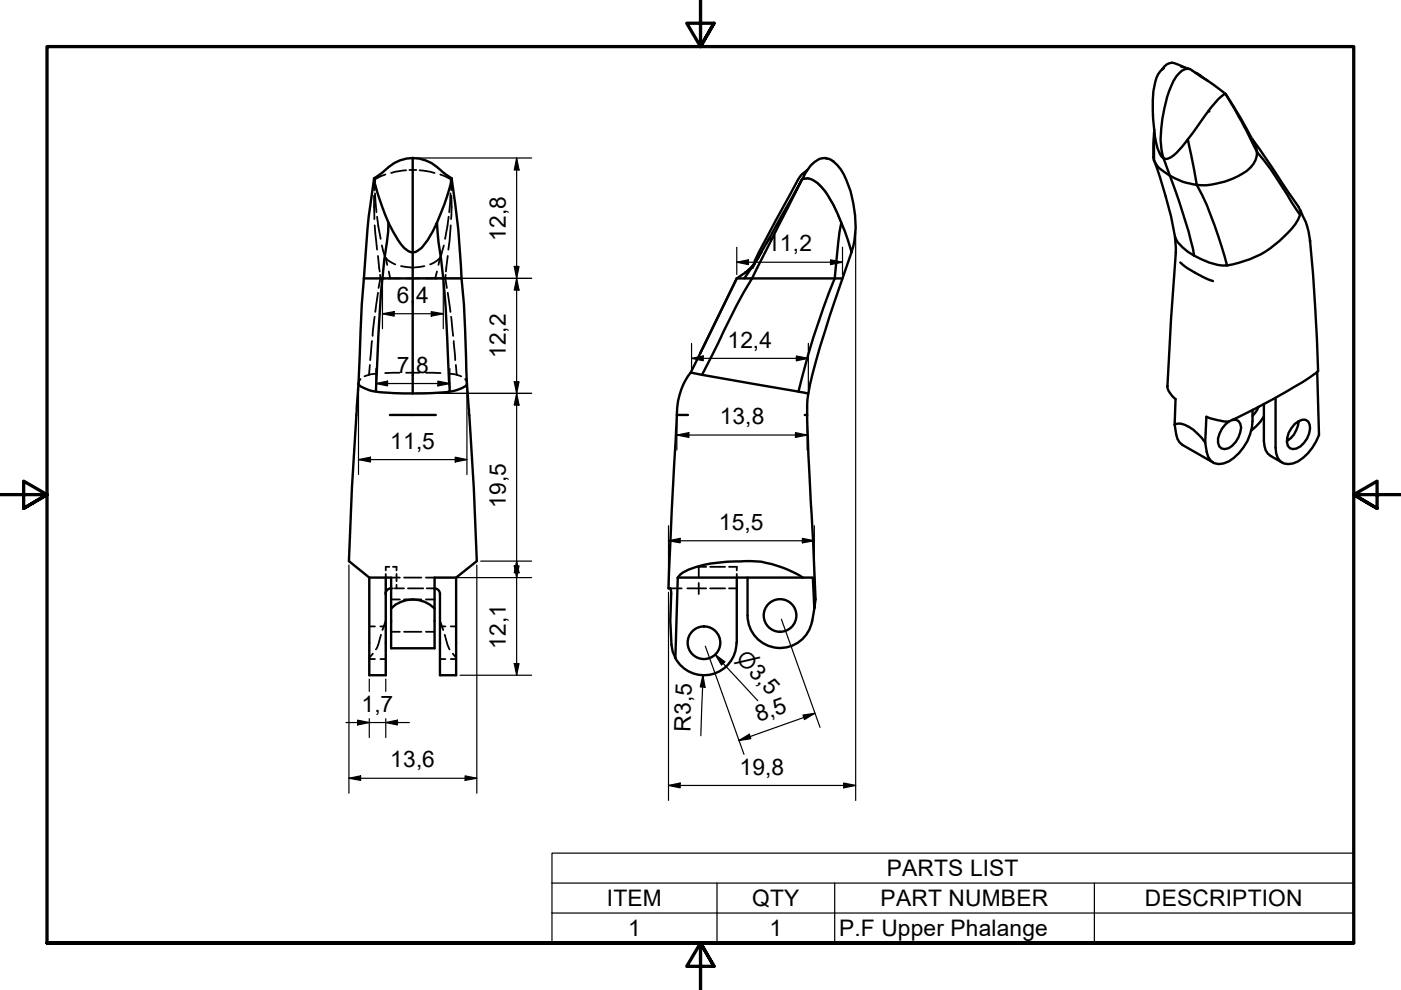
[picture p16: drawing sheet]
<svg xmlns="http://www.w3.org/2000/svg" width="297mm" height="210mm" viewBox="0 0 297 210" stroke-linecap="round" stroke-linejoin="round" font-family="sans-serif">
<defs><g id="words">
<g font-size="4.8">
<text x="107.3" y="51" transform="rotate(-90 107.3 51)">12,8</text>
<text x="162.7" y="53.3">11,2</text>
<text x="84.1" y="64.2">6,</text>
<text x="88.2" y="64.2">4</text>
<text x="107.3" y="76" transform="rotate(-90 107.3 76)">12,2</text>
<text x="154.2" y="73.7">12,4</text>
<text x="84.1" y="79">7,</text>
<text x="88.2" y="79">8</text>
<text x="152.6" y="90">13,8</text>
<text x="82.7" y="95.2">11,5</text>
<text x="107.3" y="107.7" transform="rotate(-90 107.3 107.7)">19,5</text>
<text x="152.4" y="112.3">15,5</text>
<text x="107.3" y="137.6" transform="rotate(-90 107.3 137.6)">12,1</text>
<text x="76.6" y="150.9">1,7</text>
<text x="146.4" y="155.1" transform="rotate(-88 146.4 155.1)">R3,5</text>
<text x="160.8" y="153.1" transform="rotate(-20 160.8 153.1)">8,5</text>
<text x="82.7" y="162.7">13,6</text>
<text x="156.8" y="164.2">19,8</text>
<text x="188" y="185.8">PARTS LIST</text>
<text x="128.7" y="192.2">ITEM</text>
<text x="159.4" y="192.2">QTY</text>
<text x="186.7" y="192.2">PART NUMBER</text>
<text x="242.8" y="192.2">DESCRIPTION</text>
<text x="133.2" y="198.5">1</text>
<text x="163.1" y="198.5">1</text>
<text x="177.9" y="198.5">P.F Upper Phalange</text>
</g>
<text font-size="4.6" x="155.9" y="139.8" transform="rotate(47 155.9 139.8)">⌀3,5</text>
</g></defs>
<!-- layer: Visible (ISO) -->
<g fill="none" stroke="#000" stroke-width=".51">
<path d="M246.8 14.4l-.1 .1a3.9 3.9 0 0 0-1.8 2.9 33.7 33.7 0 0 0 .5 14.1l.5 1.2 .8 .9a14 14 0 0 1-.5-6.2 24.7 24.7 0 0 1 3.2-11.2 2.77 2.77 0 0 1 3-1.5l5 3.4 2.4 1.8 3.2 5.1 3 5.5M250.4 14.1l1.9 .5M251.2 14.3l-.8-.4a2.83 2.83 0 0 0-3.1-.2l-.9 1M253.4 15.4l.6 .3M253.6 15.5l2.5 1.7M79.3 37.9l-.4 2.6a172.9 172.9 0 0 0-1.7 18.5M87.5 33.5a8.7 8.7 0 0 0-6.3 3l-1.9 1.3a39.6 39.6 0 0 0 5.7 13.9 3.5 3.5 0 0 0 2.5 1.8M87.5 33.5v20M87.5 33.5a10.3 10.3 0 0 1 6.5 3.1l1.8 1.2a34.8 34.8 0 0 1-3.2 9.4M95.8 37.9l1.4 10.6 .7 10.5M171.2 36a4.8 4.8 0 0 1 3.7-2.5 5.5 5.5 0 0 1 4 3.6 23.2 23.2 0 0 1 1.6 16.4 47.3 47.3 0 0 0-5.5-12.9 6.4 6.4 0 0 0-3.7-2.8l-1.2 .2 1.1-2a9.8 9.8 0 0 0-3.6 5.1l-5.4 10a23 23 0 0 0-2.4 4.9l-.6 .8-1.2 1M244.7 33.9a93.3 93.3 0 0 1 4.4 16.2l.2 3.5"/>
<path d="M244.7 33.9l.2 .4a6.7 6.7 0 0 0 3.1 2.9 110.3 110.3 0 0 1 5.2 17M244.7 27.5l-.2 2.8v3.1l.2 .5M244.8 28.4l-.1 5.5M246.7 33.6a1.82 1.82 0 0 0 2.2-.7l1.8-1.9 1.1-1.4 1.9 9.6-3-.7-2.7-1.3zM251.8 29.6l4.9-6.8 1.6-1.8 1.2-1 .3-.1a119.9 119.9 0 0 1 6.7 12.3M265.9 30.4l.2 .3-.6-1.2 9.8 14.3 .4 .9v.9M266.1 30.7l.4 1.5M266.5 32.2a5.2 5.2 0 0 1-3 4.6 17.1 17.1 0 0 1-9.8 2.4 81.9 81.9 0 0 1 6.5 17.1 10.6 10.6 0 0 1-5.5-1.3l-1.5-.8M266.5 32.2a93 93 0 0 1 8.3 12.1l.9 1.3a16.9 16.9 0 0 1-6.3 7 22.5 22.5 0 0 1-9.2 3.7M77.2 59h3.9M77.2 59l-.5 5.5-.7 16.8-1.4 22.2-.6 15.5 4.3 3.5M81.1 59l-.9 12.5-.5 11.5"/>
<path d="M82.4 47.2l-.1 2-1.2 9.8M87.5 53.5a3.5 3.5 0 0 0 2.5-1.8l1.8-2.6 .8-1.9 .4 4.1 1 7.7h-12.9M87.5 53.5v29.9M97.9 59a313.9 313.9 0 0 1 1.1 22.3l1.5 22.2 .6 15.5-4.4 3.5h-4.6v14.9h-9.2v-8.4M97.9 59h-3.9l.5 6.1 .9 17.9-3.8 .3-4.1 .1M156.2 59h3.2M156.2 59l-9.8 20M157.8 59a100.8 100.8 0 0 0 8.1-13.6l4.2-7.4-10.7 21M158 57.8l-1.8 1.2M159.4 59a188.3 188.3 0 0 0-8.3 16.2l-2.3 4.3M159.4 59h17.6M160 55.9l-.7 .8-1.3 1.1"/>
<path d="M177 59a158.8 158.8 0 0 0-7.7 24M177 59h1.6a174.8 174.8 0 0 0-7.2 24.4M178.4 47.2a104.5 104.5 0 0 0-1.4 11.8M180.5 53.5l-1.9 5.5M249.1 50.1a5.8 5.8 0 0 0 2.7 3.3l1.4 .8M249.3 53.5l-1 14.1-.8 14.2a3.6 3.6 0 0 0 1.7 2.8l-.2 5.4M250.3 55.7a23.5 23.5 0 0 0 6.9 3.9M275.7 44.6a15.7 15.7 0 0 1 2 6.7M277.7 51a443.5 443.5 0 0 1 1.8 27.6 35 35 0 0 1-6.6 4.4l-7 3.8-4.6 2.2a3.9 3.9 0 0 1-3.2 .1l-2.3-.7-.3 5.4M146.4 79l22.9 4M146.4 79a14.1 14.1 0 0 0-2.9 9M279.3 78.8l.4 13.4a9.8 9.8 0 0 1-5.6 6.1 2.62 2.62 0 0 1-3.5-2.2l-.2-1.2v-10.5"/>
<path d="M76 81.3l.4 .6a9.9 9.9 0 0 0 5.1 1.3l6 .2M82.7 88h9.7M99 81.3l-.1 .3a6.5 6.5 0 0 1-3.5 1.4M143.5 88l-1.1 20-.7 16.7h.4l.2 .8a58.2 58.2 0 0 0 .3 12.6l.6 1.4 .5-17M143.5 88h2.4M169.3 83l2.1 .4-.2 1.3-.1 3.3M170.6 88h.5M171.1 88l.3 8.3 1.5 30.8-.2 1.9-.4-6.5h-2.1M249 90a3.1 3.1 0 0 1 3.1 .5 12.6 12.6 0 0 1 3.4 3.3M249 90l.6 3 .5 .8 .6 .5 6.5 3.8M261.2 89.1l.8-.1a1.87 1.87 0 0 1 1 2.7 5.2 5.2 0 0 1-2.5 3.3l-.8 .2-.7-.1a2.42 2.42 0 0 1-.4-3.2l.5-1 .7-.9 .7-.6M265.6 86.9a11 11 0 0 1-5.1 10.9 2.96 2.96 0 0 1-4.3-.9l-.7-3.1"/>
<path d="M266.8 86.3l-.3 .7-.9 1.2M268 88.3l-.8 1.1-1.9 1.9M268 85.6v7.9a3.4 3.4 0 0 0 1.4 3.2l2.4 1.4M275.3 89.3l.8-.3a1.47 1.47 0 0 1 1.6 1.9 5.1 5.1 0 0 1-2.8 4.2 1.39 1.39 0 0 1-2-1.3 5 5 0 0 1 2.4-4.5 5.6 5.6 0 0 1-2.4 4.2M78.3 122.5h4.6v6.5M78.3 122.5v20.7h3.5v-20.7M82.9 124.7a1.17 1.17 0 0 0-1.2 1.2M82.9 129a6.5 6.5 0 0 1 9.2 0M96.7 122.5v20.7h-3.4v-17.3a1.17 1.17 0 0 0-1.2-1.2M143.7 122.5a6.2 6.2 0 0 1 3.8-2.3 40.9 40.9 0 0 1 13-1.2 23.5 23.5 0 0 1 9.7 3.5M143.7 122.5h26.5M156.1 136.3a6.9 6.9 0 0 1-5.2 6.7 6.9 6.9 0 0 1-7.7-3.5"/>
<path d="M156.2 122.5v13.8M158.5 130.5a6.9 6.9 0 0 0 6.3 6.9 6.9 6.9 0 0 0 7.4-5.8M158.5 122.5v8M172.7 129l-.5 2.7"/>
<circle cx="149.3" cy="136.3" r="3.5"/>
<circle cx="165.4" cy="130.5" r="3.5"/>
</g>
<circle cx="256.2" cy="23.6" r=".25" fill="#000"/>
<!-- layer: Hidden (ISO) -->
<g fill="none" stroke="#000" stroke-width=".38">
<path d="M79.3 37.8l.1 .1M79.4 37.9l.1 .1M79.5 38l-.1 2.4M79.5 38v2M81.7 37l-2.2 1M86.1 36.1l-3.2 .6M86.8 36h1.5M89 36.1l3.1 .6M93.3 37l2.3 1M95.6 38l.1 2.4M95.6 38v2M95.6 37.9v.1"/>
<path d="M95.8 37.8l-.1 .1M171.6 37.9l-1.5 .1M173 38.6l1.2 1.1 1.1 1.4M175.1 33.6l.6 .1M176.2 33.9l.5 .3M79.3 41.5l.1 5M79.4 47.8l.5 5.1M79.5 41l.3 4M79.9 45.9l.8 4.7M80.1 54.3l.4 3.3M80.6 58.3v.7l-.3 2.1M81 52l.8 2.7"/>
<path d="M81.1 59h.6M81.8 54.7l.5 .5 1.5 .8M81.8 54.7l.3 1.5M82.2 59h.8M82.4 57.6l.3 1.4M83.2 59h1.6M85 56.4l2.5 .3 2.5-.3M86.2 59h2.7M90.2 59h1.6M92.1 59h.7M92.6 57.6l-.3 1.4M93.3 54.7a4.8 4.8 0 0 1-2.1 1.3"/>
<path d="M93.3 54.7l-.3 1.5M93.4 59h.6M94.1 52l-.8 2.7M94.5 58.3l-.1 .7 .3 2.1M94.9 54.3l-.3 3.3M95.1 45.9l-.7 4.7M95.5 41l-.3 4M95.6 47.8l-.5 5.1M95.7 41.5l-.1 5M158.6 57.4l-.5 .4M159.6 56.7l-.5 .4M159.7 56.5l-.1 .2"/>
<path d="M160 55.9l-.2 .4M160 56l-.4 .7M160 55.9l-.4 .5M160.1 55.7l-.1 .2M160.3 55.4l-.2 .2M160.8 54.7l-.4 .6M161.6 53.2l-.8 1.5zM163.3 50.3l-.9 1.4M175.7 41.8l1.7 3M177.7 45.6l.7 1.6M78.4 77.4l-.2 2.1M78.9 72.3l-.4 4.1"/>
<path d="M79.4 67.2l-.4 4M79.9 79.2l-1.2 .1-1.4 .5M80.1 62.1l-.5 4M84.7 79l-3 .1M86.1 79h2.8M90.3 79l3.1 .1M94.9 62.1l.6 4M95.1 79.2l1.7 .3M95.6 67.2l.5 4M96.2 72.3l.3 4.1M96.6 77.4l.2 2.1 1 .3M76.5 80.4l-.5 .9"/>
<path d="M98.6 80.4l.3 .5 .1 .4M78.3 132.8h1.2M78.3 139.7h1.2M79.1 138.6l-.8 .9M80.6 132.8h1.2M80.6 139.7h1.2M80.8 134.6l-.6 2.1-.5 1M81.8 131.6l-.7 2M81.8 121.7v.8M82.5 120.2h-.7v.7M82.9 124.7h.4M82.9 122.5h1.9"/>
<path d="M82.9 134h1.9M82.9 127.1h1.9M83.3 120.2h.8v.7M83.7 124.7h2M84.1 121.7v1.5M84.1 124v.7M85.7 122.5h3.6M85.7 134h3.6M85.7 127.1h3.6M86.5 124.7h3.2M90.3 122.5h1.8M90.3 134h1.8"/>
<path d="M90.3 127.1h1.8M90.5 124.7h1.6M93.3 131.6l.7 2M93.3 132.8h1.1M93.3 139.7h1.1M94.3 134.6l.6 2.1 .4 1M95.6 132.8h1.1M95.6 139.7h1.1M96 138.6l.7 .9M142.1 124.7h2.4M145.7 124.7h4M148.1 123.6v2.4"/>
<path d="M149.7 120.2h-1.6v2.3M150.6 124.7h3.1M150.6 120.2h3.1M154.6 124.7h1.6M154.6 120.2h1.6v.7M156.2 121.7v.8"/>
</g>
<g fill="#000">
<circle cx="158" cy="57.8" r=".19"/>
<circle cx="158.1" cy="57.8" r=".19"/>
<circle cx="75.6" cy="88" r=".19"/>
<circle cx="76" cy="81.3" r=".19"/>
<circle cx="99.5" cy="88" r=".19"/>
<circle cx="145.9" cy="88" r=".19"/>
<circle cx="74" cy="119" r=".19"/>
<circle cx="101.1" cy="119" r=".19"/>
</g>
<!-- layer: Symbol (ISO) -->
<path d="M117 187.2v-6.3h170v6.3M117 187.2h170v6.4M117 187.2v12.7h170v-6.3M117 193.6h170M152 187.2v12.7M177 187.2v12.7M232 187.2v12.7" fill="none" stroke="#000" stroke-width=".25"/>
<!-- layer: Border (ISO) -->
<path d="M148.5 -.1v10l-2.9-5h5.8l-2.9 5 2.9-5M0 104.9h10l-5-2.9v5.8l5-2.9-5 2.9M297 104.9h-10l5-2.9v5.8l-5-2.9 5 2.9M10 199.9v-190h277v190h-277h277M151.4 204.9l-2.9-5 2.9 5h-5.8l2.9-5v10" fill="none" stroke="#000" stroke-width=".7"/>
<!-- layer: Dimension (ISO) -->
<g fill="none" stroke="#000" stroke-width=".25">
<path d="M88.3 33.5h24.4M109.5 33.5l.5 2.5h-1zM109.5 33.5v109.7M81.1 59.8v9.9M88.3 59h24.4M94 59.8v9.9M109 56.5h1l-.5 2.5zM109.5 59l.5 2.5h-1zM156.2 55.6l2.5-.5v1zM156.2 55.6h22.4M156.2 52.4v5.8M176.1 55.1l2.5 .5-2.5 .5z"/>
<path d="M178.6 52.4v5.8M181.4 49.1v120.6M79.7 78.1v4.2M81.1 66.5l2.5-.4v.9zM81.1 66.5h12.9M91.4 66.1l2.6 .4-2.6 .5zM95.4 78.1v4.2M146.6 76l2.5-.5v1zM146.6 76h24.8M146.6 72.8v5.5M168.8 75.5l2.6 .5-2.6 .5zM171.4 72.8v9.8"/>
<path d="M76 97.4l2.5-.5v1.1zM76 97.4h23M76 82.2v18.4M79.7 81.3l2.5-.5v1zM79.7 81.3h15.7M88.3 83.4h24.4M92.8 80.8l2.6 .5-2.6 .5zM96.5 96.9l2.5 .5-2.5 .6zM99 82.2v18.4M109 80.9h1l-.5 2.5zM109.5 83.4l.5 2.5h-1zM143.5 92.2l2.5-.5v1z"/>
<path d="M143.5 92.2h27.6M143.5 88.8v6.6M168.7 91.7l2.4 .5-2.4 .5zM171.1 88.8v6.6M74 119.8v48.4M101.1 119.8v48.4M101.9 119h10.8M109 120h1l-.5 2.5zM109.5 119l.5 2.4h-1zM141.7 114.7l2.5-.6v1zM141.7 114.7h31M141.7 111.5v12.5"/>
<path d="M170.1 114.1l2.6 .6-2.6 .4zM172.7 111.5v16.7M92.9 122.5h19.8M141.7 125.6v44.1M149.5 137l8.2 22.9M151.6 138.8l2.1 1.5-.7 .7zM151.6 138.8l9.1 9.8M165.7 131.3l8.2 22.9M73.3 153.2h13.5M75.8 152.7l2.5 .5-2.5 .5zM78.3 144v2.6M78.3 152.4v4"/>
<path d="M81.8 153.2l2.5-.5v1zM81.8 144v2.6M81.8 152.4v4M97.5 143.2h15.2M109 140.7h1l-.5 2.5zM149 143.2l.5 2.5-1-.1zM149 143.2l-.4 12.8M156.7 157l2.2-1.3 .3 .9zM170.2 151.6l2.6-.4-2.2 1.4zM172.8 151.2l-16.1 5.8M74 165l2.5-.5v1zM74 165h27.1"/>
<path d="M98.6 164.5l2.5 .5-2.5 .5zM141.7 166.5l2.5-.5v1zM141.7 166.5h39.7M178.9 166l2.5 .5-2.5 .5z"/>
</g>
<g fill="#000">
<path d="M109.5 33.5l.5 2.5h-1zM109 56.5h1l-.5 2.5zM156.2 55.6l2.5-.5v1zM176.1 55.1l2.5 .5-2.5 .5zM81.1 66.5l2.5-.4v.9zM91.4 66.1l2.6 .4-2.6 .5zM109.5 59l.5 2.5h-1zM146.6 76l2.5-.5v1zM168.8 75.5l2.6 .5-2.6 .5zM76 97.4l2.5-.5v1.1zM79.7 81.3l2.5-.5v1zM92.8 80.8l2.6 .5-2.6 .5z"/>
<path d="M96.5 96.9l2.5 .5-2.5 .6zM109 80.9h1l-.5 2.5zM109.5 83.4l.5 2.5h-1zM143.5 92.2l2.5-.5v1zM168.7 91.7l2.4 .5-2.4 .5zM109 120h1l-.5 2.5zM141.7 114.7l2.5-.6v1zM170.1 114.1l2.6 .6-2.6 .4zM109.5 119l.5 2.4h-1zM75.8 152.7l2.5 .5-2.5 .5zM81.8 153.2l2.5-.5v1zM109 140.7h1l-.5 2.5z"/>
<path d="M149 143.2l.5 2.5-1-.1zM151.6 138.8l2.1 1.5-.7 .7zM156.7 157l2.2-1.3 .3 .9zM170.2 151.6l2.6-.4-2.2 1.4zM74 165l2.5-.5v1zM98.6 164.5l2.5 .5-2.5 .5zM141.7 166.5l2.5-.5v1zM178.9 166l2.5 .5-2.5 .5z"/>
</g>
<use href="#words"/>
</svg>
